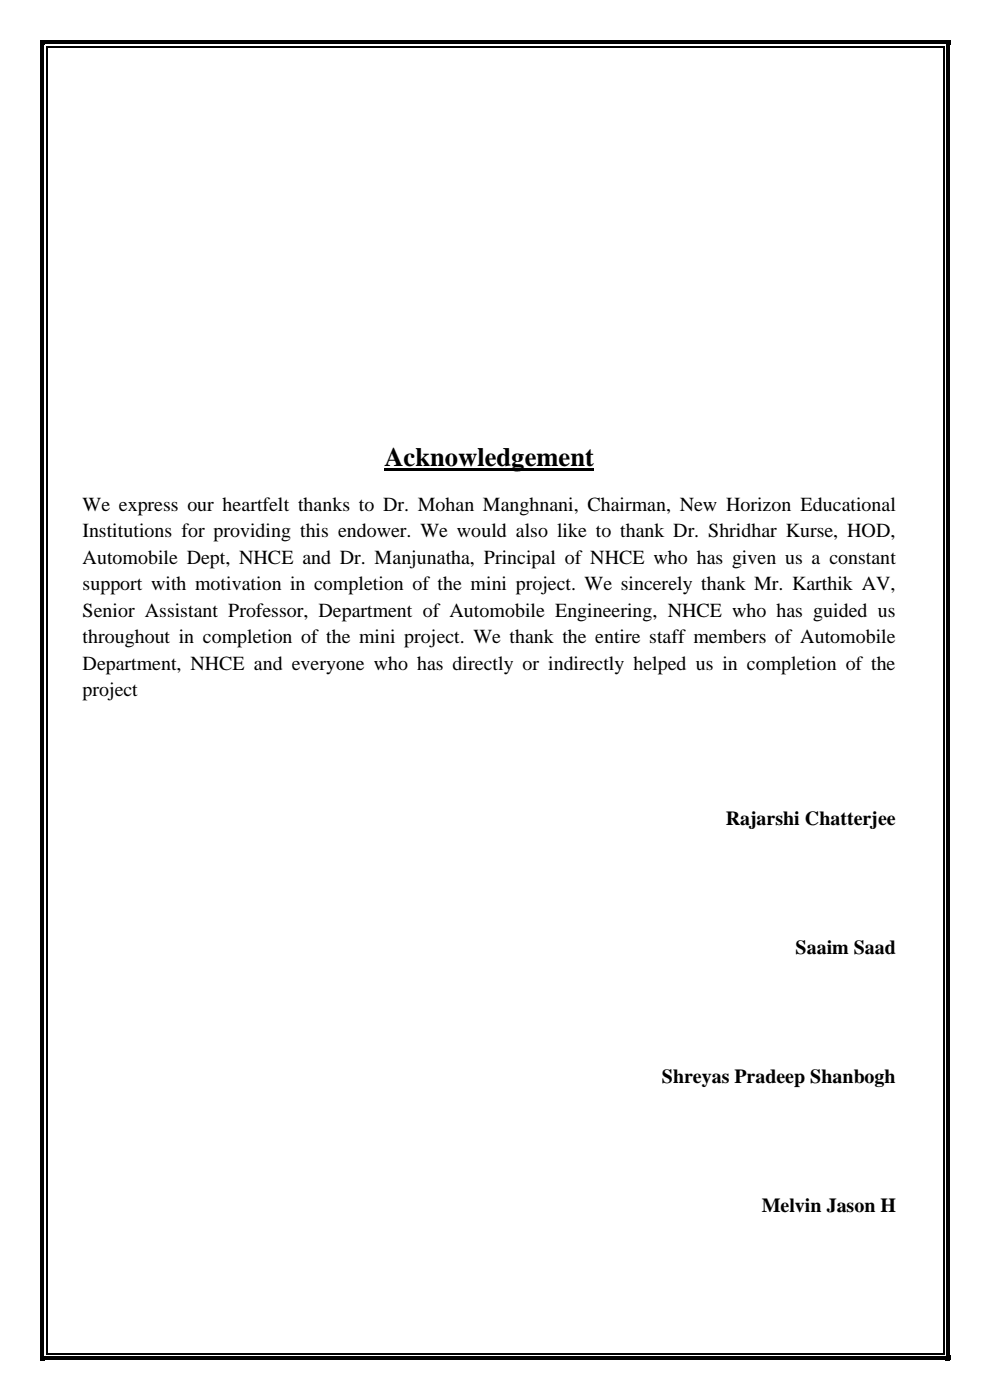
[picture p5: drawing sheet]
<svg xmlns="http://www.w3.org/2000/svg" width="210mm" height="297mm" viewBox="0 0 210 297" stroke-linecap="round" stroke-linejoin="round" font-family="sans-serif">
<defs><g id="words">
<text font-size="5.6" x="81.6" y="98.8">Acknowledgement</text>
<g font-size="4.2">
<text x="17.5" y="108.4">We express our heartfelt thanks to Dr. Mohan Manghnani, Chairman, New Horizon Educational</text>
<text x="17.5" y="114">Institutions for providing this endower. We would also like to thank Dr. Shridhar Kurse, HOD,</text>
<text x="17.5" y="119.7">Automobile Dept, NHCE and Dr. Manjunatha, Principal of NHCE who has given us a constant</text>
<text x="17.5" y="125.2">support with motivation in completion of the mini project. We sincerely thank Mr. Karthik AV,</text>
<text x="17.5" y="130.8">Senior Assistant Professor, Department of Automobile Engineering, NHCE who has guided us</text>
<text x="17.5" y="136.4">throughout in completion of the mini project. We thank the entire staff members of Automobile</text>
<text x="17.5" y="142">Department, NHCE and everyone who has directly or indirectly helped us in completion of the</text>
<text x="17.5" y="147.6">project</text>
<text x="153.9" y="175">Rajarshi Chatterjee</text>
<text x="168.8" y="202.4">Saaim Saad</text>
<text x="140.4" y="229.8">Shreyas Pradeep Shanbogh</text>
<text x="161.6" y="257.2">Melvin Jason H</text>
</g>
</g></defs>
<g fill="#000">
<path d="M8.5 8.5h1v1.5h-1z" fill-rule="evenodd"/>
<path d="M8.5 8.5h1.5v1h-1.5z" fill-rule="evenodd"/>
<path d="M81.6 99.4h44.5v.6h-44.5z" fill-rule="evenodd"/>
</g>
<g fill="#fff">
<path d="M9.5 9.5h.3v.5h-.3z" fill-rule="evenodd"/>
<path d="M9.5 9.5h.5v.3h-.5z" fill-rule="evenodd"/>
</g>
<g fill="#000">
<path d="M9.8 9.8h.2v.2h-.2z" fill-rule="evenodd"/>
<path d="M9.8 9.8h.2v.2h-.2z" fill-rule="evenodd"/>
<path d="M10 8.5h190v1h-190z" fill-rule="evenodd"/>
</g>
<path d="M10 9.5h190v.3h-190z" fill-rule="evenodd" fill="#fff"/>
<path d="M10 9.9h190" fill="none" stroke="#000" stroke-width=".25"/>
<g fill="#000">
<path d="M200 8.5h1.6v1h-1.6z" fill-rule="evenodd"/>
<path d="M200.5 8.5h1.1v1.5h-1.1z" fill-rule="evenodd"/>
</g>
<g fill="#fff">
<path d="M200.3 9.5h.2v.5h-.2z" fill-rule="evenodd"/>
<path d="M200 9.5h.5v.3h-.5z" fill-rule="evenodd"/>
</g>
<g fill="#000">
<path d="M200 9.8h.3v.2h-.3z" fill-rule="evenodd"/>
<path d="M200 9.8h.3v.2h-.3z" fill-rule="evenodd"/>
<path d="M8.5 10h1v277h-1z" fill-rule="evenodd"/>
</g>
<path d="M9.5 10h.3v277h-.3z" fill-rule="evenodd" fill="#fff"/>
<path d="M9.9 10v277" fill="none" stroke="#000" stroke-width=".25"/>
<path d="M200.5 10h1.1v277h-1.1z" fill-rule="evenodd" fill="#000"/>
<path d="M200.3 10h.2v277h-.2z" fill-rule="evenodd" fill="#fff"/>
<path d="M200.2 10v277" fill="none" stroke="#000" stroke-width=".25"/>
<g fill="#000">
<path d="M8.5 287h1v1.6h-1z" fill-rule="evenodd"/>
<path d="M8.5 287.5h1.5v1.1h-1.5z" fill-rule="evenodd"/>
</g>
<g fill="#fff">
<path d="M9.5 287h.3v.5h-.3z" fill-rule="evenodd"/>
<path d="M9.5 287.3h.5v.2h-.5z" fill-rule="evenodd"/>
</g>
<g fill="#000">
<path d="M9.8 287h.2v.3h-.2z" fill-rule="evenodd"/>
<path d="M9.8 287h.2v.3h-.2z" fill-rule="evenodd"/>
<path d="M10 287.5h190v1.1h-190z" fill-rule="evenodd"/>
</g>
<path d="M10 287.3h190v.2h-190z" fill-rule="evenodd" fill="#fff"/>
<path d="M10 287.1h190" fill="none" stroke="#000" stroke-width=".25"/>
<g fill="#000">
<path d="M200 287.5h1.6v1.1h-1.6z" fill-rule="evenodd"/>
<path d="M200.5 287h1.1v1.6h-1.1z" fill-rule="evenodd"/>
</g>
<g fill="#fff">
<path d="M200.3 287h.2v.5h-.2z" fill-rule="evenodd"/>
<path d="M200 287.3h.5v.2h-.5z" fill-rule="evenodd"/>
</g>
<g fill="#000">
<path d="M200 287h.3v.3h-.3z" fill-rule="evenodd"/>
<path d="M200 287h.3v.3h-.3z" fill-rule="evenodd"/>
</g>
<use href="#words"/>
</svg>
